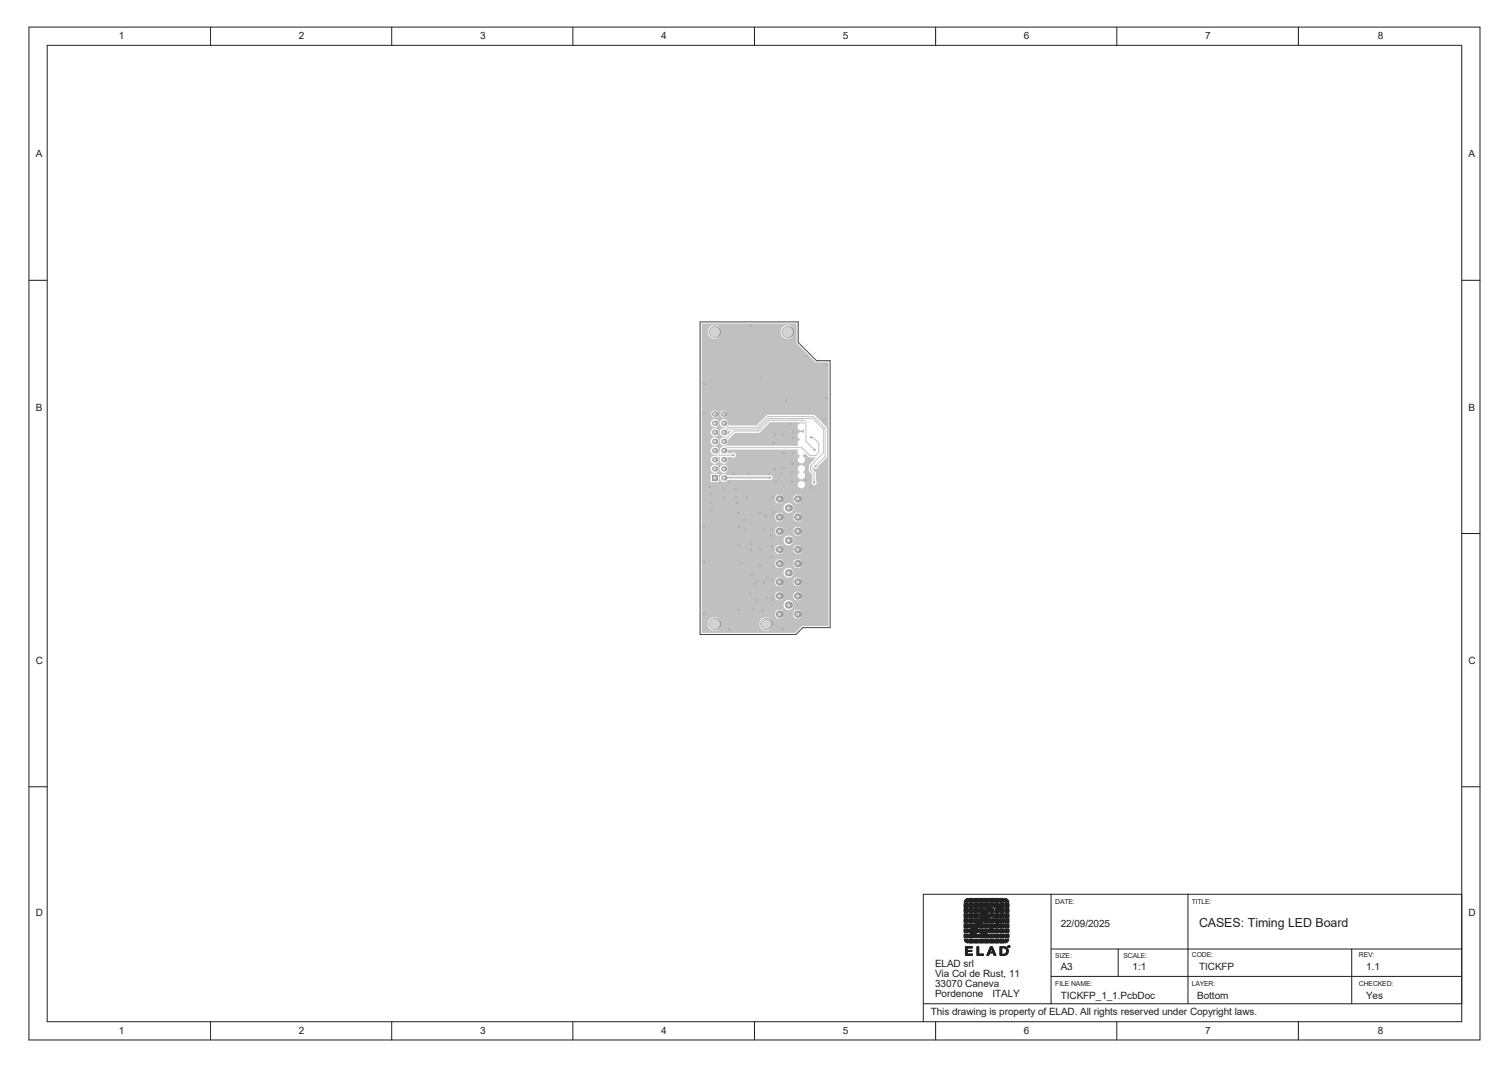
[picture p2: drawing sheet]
<svg xmlns="http://www.w3.org/2000/svg" width="420mm" height="297mm" viewBox="0 0 420 297" stroke-linecap="round" stroke-linejoin="round" font-family="sans-serif">
<defs><g id="words">
<text font-size="3.5" fill="#202020" x="333.7" y="258">CASES: Timing LED Board</text>
<g font-size="2.8" fill="#202020">
<text x="33.1" y="11">1</text>
<text x="83.2" y="11">2</text>
<text x="133.6" y="11">3</text>
<text x="184.1" y="11">4</text>
<text x="234.6" y="11">5</text>
<text x="285" y="11">6</text>
<text x="335.4" y="11">7</text>
<text x="383.5" y="11">8</text>
<text x="9.9" y="43.7">A</text>
<text x="408.7" y="43.7">A</text>
<text x="9.9" y="114.3">B</text>
<text x="408.7" y="114.3">B</text>
<text x="9.9" y="184.9">C</text>
<text x="408.7" y="184.9">C</text>
<text x="9.9" y="255">D</text>
<text x="295.2" y="258">22/09/2025</text>
<text x="408.7" y="255">D</text>
<text x="260.3" y="269.2">ELAD srl</text>
<text x="260.3" y="274.8">33070 Caneva</text>
<text x="260.3" y="272">Via Col de Rust, 11</text>
<text x="295.2" y="270">A3</text>
<text x="315.2" y="270">1:1</text>
<text x="333.7" y="270">TICKFP</text>
<text x="380.2" y="270">1.1</text>
<text x="260.3" y="277.5">Pordenone</text>
<text x="276.2" y="277.5">ITALY</text>
<text x="295.2" y="278">TICKFP_1_1.PcbDoc</text>
<text x="333.2" y="278">Bottom</text>
<text x="380.2" y="278">Yes</text>
<text x="33.1" y="287.8">1</text>
<text x="83.2" y="287.8">2</text>
<text x="133.6" y="287.8">3</text>
<text x="184.1" y="287.8">4</text>
<text x="234.6" y="287.8">5</text>
<text x="259" y="282.5">This drawing is property of ELAD. All rights reserved under Copyright laws.</text>
<text x="285" y="287.8">6</text>
<text x="335.4" y="287.8">7</text>
<text x="383.5" y="287.8">8</text>
</g>
<g font-size="1.9" fill="#202020">
<text x="293.7" y="251.5">DATE:</text>
<text x="331.7" y="251.5">TITLE:</text>
<text x="293.7" y="266.8">SIZE:</text>
<text x="312.7" y="266.8">SCALE:</text>
<text x="331.7" y="266.5">CODE:</text>
<text x="378.2" y="266.5">REV:</text>
<text x="293.7" y="274.5">FILE NAME:</text>
<text x="331.7" y="274.5">LAYER:</text>
<text x="378.2" y="274.5">CHECKED:</text>
</g>
</g></defs>
<g fill="none" stroke="#202020" stroke-width=".28">
<path d="M8.1 7.5h403.8v282h-403.8zM13.1 12.6h393.7v271.8h-393.7zM58.6 7.5v5.1M109 7.5v5.1M159.4 7.5v5.1M210 7.5v5.1M260.4 7.5v5.1M310.8 7.5v5.1M361.4 7.5v5.1M8.1 78h5M406.8 78h5.1M406.8 148.5h5.1"/>
<path d="M8.1 219h5M406.8 219h5.1M268.4 251.2h1M268.4 251.5h1M268.4 251.6h1M268.4 251.7h1M268.4 251.8h1M268.4 251.9h1M268.4 252h1M268.4 252.1h1M268.4 252.2h1M268.4 252.3h1"/>
<path d="M268.4 252.4h1M268.4 252.5h1M268.4 252.6h1M268.4 252.9h1M268.4 253h1M268.4 253.1h1M268.4 253.2h1M268.4 253.3h1M268.4 253.4h1M268.4 253.5h1M268.4 253.6h1M268.4 253.7h1"/>
<path d="M268.4 253.8h1M268.4 253.9h1M268.4 254h1M268.4 254.4h1M268.4 254.5h1M268.4 254.6h1M268.4 254.7h1M268.4 254.8h1M268.4 254.9h1M268.4 255h1M268.4 255.1h1M268.4 255.2h1"/>
<path d="M268.4 255.3h1M268.4 255.7h1M268.4 255.8h1M268.4 255.9h1M268.4 256h1M268.4 256.1h1M268.4 256.2h1M268.4 256.3h1M268.4 256.4h1M268.4 256.5h1M268.4 256.6h1M268.4 256.7h1"/>
<path d="M268.4 256.8h1M268.4 257.2h1M268.4 257.3h1M268.4 257.4h1M268.4 257.5h1M268.4 257.6h1M268.4 257.7h1M268.4 257.8h1M268.4 257.9h1M268.4 258h1M268.4 258.1h1M268.4 258.2h1"/>
<path d="M268.4 258.6h1M268.4 258.7h1M268.4 258.8h1M268.4 258.9h1M268.4 259h1M268.4 259.1h1M268.4 259.2h1M268.4 259.3h1M268.4 259.4h1M268.4 259.5h1M268.4 259.6h1M268.4 251.1h1"/>
<path d="M268.4 251h1M268.4 250.9h1M268.4 250.8h1M268.5 250.8h.9M268.5 250.7h.9M268.5 250.6h.9M268.6 250.6h.8M268.7 250.5h.7M268.7 250.4h.7M268.8 250.3h.6M268.9 250.3h.5M269 250.2h.4"/>
<path d="M269.2 250.1h.2M269.8 250.1h1.1M269.8 250.2h1.1M269.8 250.3h1.1M269.8 250.4h1.1M269.8 250.5h1.1M269.8 250.6h1.1M269.8 250.7h1.1M269.8 250.8h1.1M269.8 250.9h1.1M269.8 251h1.1M269.8 251.1h1.1"/>
<path d="M269.8 251.2h1.1M269.8 251.5h1.1M269.8 251.6h1.1M269.8 251.7h1.1M269.8 251.8h1.1M269.8 251.9h1.1M269.8 252h1.1M269.8 252.1h1.1M269.8 252.2h1.1M269.8 252.3h1.1M269.8 252.4h1.1M269.8 252.5h1.1"/>
<path d="M269.8 252.6h1.1M269.8 252.9h1.1M269.8 253h1.1M269.8 253.1h1.1M269.8 253.2h1.1M269.8 253.3h1.1M269.8 253.4h1.1M269.8 253.5h1.1M269.8 253.6h1.1M269.8 253.7h1.1M269.8 253.8h1.1M269.8 253.9h1.1"/>
<path d="M269.8 254h1.1M269.8 254.4h1.1M269.8 254.5h1.1M269.8 254.6h1.1M269.8 254.7h1.1M269.8 254.8h1.1M269.8 254.9h1.1M269.8 255h1.1M269.8 255.1h1.1M269.8 255.2h1.1M269.8 255.3h1.1M269.8 255.7h1.1"/>
<path d="M269.8 255.8h1.1M269.8 255.9h1.1M269.8 256h1.1M269.8 256.1h1.1M269.8 256.2h1.1M269.8 256.3h1.1M269.8 256.4h1.1M269.8 256.5h1.1M269.8 256.6h1.1M269.8 256.7h1.1M269.8 256.8h1.1M269.8 257.2h1.1"/>
<path d="M269.8 257.3h1.1M269.8 257.4h1.1M269.8 257.5h1.1M269.8 257.6h1M269.8 257.7h.9M269.8 257.8h.9M269.8 257.9h.8M269.8 258.1h.7M269.8 258.1h.6M269.8 258.7h.4M269.8 258.9h.4M269.8 259.1h.3"/>
<path d="M269.8 259.3h.3M269.8 259.5h.2M269.8 259.6h.2M270 259.4h-.2M270.1 259.2h-.3M270.1 259h-.3M270.2 259.6h1.5M270.2 258.8h-.4M270.2 259.5h1.5M270.2 259.7h1.4M270.2 259.3h1.6M270.2 259.8h1.4"/>
<path d="M270.2 259.9h1.4M270.3 259.9l1.4 .1M270.3 258.6l-.5 .1M270.3 259.1h1.5M270.4 258.9h1.4M270.4 258.7h1.4M270.4 258.2h-.6M270.5 258.5h1.4M270.5 258h-.7M270.6 258.3h1.5M270.6 257.8l-.8 .1M270.7 258.1h1.4"/>
<path d="M270.7 258.1h1.5M270.8 257.9h1.4M270.8 257.6l-1 .1M270.9 257.8h1.6M270.9 257.7h1.7M271.1 257.6h1.5M271.1 257.5h1.6M271.2 250.1h1.1M271.2 250.2h1.1M271.2 250.3h1.1M271.2 250.4h1.1M271.2 250.5h1.1"/>
<path d="M271.2 250.6h1.1M271.2 250.7h1.1M271.2 250.8h1.1M271.2 250.9h1.1M271.2 251h1.1M271.2 251.1h1.1M271.2 251.2h1.1M271.2 251.5h1.1M271.2 251.6h1.1M271.2 251.7h1.1M271.2 251.8h1.1M271.2 251.9h1.1"/>
<path d="M271.2 252h1.1M271.2 252.1h1.1M271.2 252.2h1.1M271.2 252.3h1.1M271.2 252.4h1.1M271.2 252.5h1.1M271.2 252.6h1.1M271.2 252.9h1.1M271.2 253h1.1M271.2 253.1h1.1M271.2 253.2h1.1M271.2 253.3h1.1"/>
<path d="M271.2 253.4h1.1M271.2 253.5h1.1M271.2 253.6h1.1M271.2 253.7h1.1M271.2 253.8h1.1M271.2 253.9h1.1M271.2 254h1.1M271.2 254.4h1.1M271.2 254.5h1.1M271.2 254.6h1.1M271.2 254.7h1.1M271.2 254.8h1.1"/>
<path d="M271.2 254.9h1.1M271.2 255h1.1M271.2 255.1h1.1M271.2 255.2h1.1M271.2 255.3h1.1M271.2 255.7h1.1M271.2 255.8h1.1M271.2 255.9h1.1M271.2 256h1.1M271.2 256.1h1.1M271.2 256.2h1.1M271.2 256.3h1.1"/>
<path d="M271.2 256.4h1M271.2 256.6h.7M271.2 256.8h.5M271.2 256.8h.4M271.2 257.2h.1M271.3 257.4h1.5M271.4 257.3h1.5M271.5 257.2h1.5M271.7 257h1.4M271.7 259.5l-1.5 .1M271.7 257h1.5M271.7 259.4h-1.5"/>
<path d="M271.8 259.2h-1.5M271.8 256.7h-.6M271.8 259h-1.5M271.8 258.8h-1.4M271.8 258.6l-1.4 .1M271.9 259.6h.4M271.9 256.8h1.5M271.9 259.5h.4M271.9 259.4h.4M271.9 259.3h.4M272 259.2h.3M272 259.1h.3"/>
<path d="M272 259h.3M272 258.9h.3M272 258.8h.3M272 258.7h.3M272 258.4h-1.5M272.1 256.5h-.9M272.1 258.2h-1.5M272.2 258h-1.5M272.2 256.6h1.4M272.3 258.2h.1M272.3 256.6h1.3M272.3 256.3l-1.1 .1"/>
<path d="M272.5 257.8l-1.7 .1M272.6 256.4h1.2M272.6 250.1h1.1M272.6 250.2h1.1M272.6 250.3h1.1M272.6 250.4h1.1M272.6 250.5h1.1M272.6 250.6h1.1M272.6 250.7h1.1M272.6 250.8h1.1M272.6 250.9h1.1M272.6 251h1.1"/>
<path d="M272.6 251.1h1.1M272.6 251.2h1.1M272.6 251.5h1.1M272.6 251.6h1.1M272.6 251.7h1.1M272.6 251.8h1.1M272.6 251.9h1.1M272.6 252h1.1M272.6 252.1h1.1M272.6 252.2h1.1M272.6 252.3h1.1M272.6 252.4h1.1"/>
<path d="M272.6 252.5h1.1M272.6 252.6h1.1M272.6 252.9h1.1M272.6 253h1.1M272.6 253.1h1.1M272.6 253.2h1.1M272.6 253.3h1M272.6 253.5h.8M272.6 253.6h.8M272.6 253.7h.7M272.6 253.8h.6M272.6 253.9h.5"/>
<path d="M272.6 254h.5M272.6 254.5h.1M272.6 254.6h.1M272.6 255.3v.1M272.6 255.7h.5M272.6 255.8h.5M272.6 255.8h.4M272.6 256h.3M272.6 256.1h.2M272.6 258h1.1M272.6 258.1h1.1M272.6 258.2h1.1"/>
<path d="M272.6 258.6h1.1M272.6 258.7h1.1M272.6 258.8h1.1M272.6 258.9h1.1M272.6 259h1.1M272.6 259.1h1.1M272.6 259.2h1.1M272.6 259.3h1.1M272.6 259.4h1.1M272.6 259.5h1.1M272.6 259.6h.9M272.6 257.6l-1.6 .1"/>
<path d="M272.6 257.9h1.1M272.7 257.9h1M272.7 260h.1M272.7 254.9h3.8M272.7 255h3.8M272.7 255.1h3.7M272.7 256.1l-.1 .1M272.7 254.4h-.1M272.7 254.7h1.7M272.8 257.8h.9M272.8 255.2h2.7M272.8 254.7h1.6"/>
<path d="M272.8 257.4l-1.6 .1M272.8 257.7h.9M272.8 255.3h2.7M272.8 254.6h1.6M272.8 255.3h2.6M272.8 256.3h1.2M272.9 254.5h1.4M272.9 257.6h.8M272.9 256.2h1.2M272.9 255.4h.9M272.9 257.5h.8M273 255.9h-.4"/>
<path d="M273 257.2l-1.6 .1M273 255.5h.8M273 257.5h.7M273 254.3h1.4M273.1 254.3h1.4M273.1 256.1h1.2M273.1 257.1h-1.5M273.1 255.5h.6M273.1 257.4h.6M273.1 256h1.4M273.1 257.3h.6M273.2 257.3h.5"/>
<path d="M273.2 253.8l-.6 .1M273.2 254.1h1.3M273.2 257.2h.5M273.3 254h1.3M273.3 253.9h1.3M273.3 253.6l-.7 .1M273.3 255.8h1.4M273.4 259.9h1.1M273.4 256.9h-1.6M273.4 253.8h1.3M273.5 255.8h1.2M273.5 253.7h1.2"/>
<path d="M273.5 259.8h1.1M273.6 253.4h-1M273.6 259.5l-1 .1M273.6 256.7h-1.6M273.6 256.5h-1.2M273.7 253.6h1.2M273.7 259.7h1.1M273.7 256.8h.1M273.7 253.5h1.2M273.8 259.6h1.1M273.9 255.6h.9M273.9 253.3h1.2"/>
<path d="M273.9 256.3l-1.2 .1M273.9 255.4h1.5M274 255.5h1.2M274 250.1h1.1M274 250.2h1.1M274 250.3h1.1M274 250.4h1.1M274 250.5h1.1M274 250.6h1.1M274 250.7h1.1M274 250.8h1.1M274 250.9h1.1"/>
<path d="M274 251h1.1M274 251.1h1.1M274 251.2h1.1M274 251.5h1.1M274 251.6h1.1M274 251.7h1.1M274 251.8h1.1M274 251.9h1.1M274 252h1.1M274 252.1h1.1M274 252.2h1.1M274 252.2h1"/>
<path d="M274 252.4h.7M274 252.4h.6M274 252.6h.5M274 252.9h.2M274 253h.1M274 256.5h1.1M274 256.6h1.1M274 256.7h1.1M274 256.8h1.1M274 257.2h1.1M274 257.3h1.1M274 257.4h1.1"/>
<path d="M274 257.5h1.1M274 257.6h1.1M274 257.7h1.1M274 257.8h1.1M274 257.9h1.1M274 258h1.1M274 258.1h1.1M274 258.2h1.1M274 258.7h.8M274 258.9h.6M274 258.9h.5M274 259.1h.2"/>
<path d="M274 259.3h.1M274.1 259.5h1M274.1 256.4h1M274.1 253.2h1.2M274.1 259.2h-.1M274.2 256.4h.9M274.2 253.1h1.2M274.2 256.1l-1.2 .1M274.3 259.3h1M274.3 256.3h.8M274.4 253h1.2M274.4 254.4h-1.5"/>
<path d="M274.4 259h-.4M274.4 259.9l-1.3 .1M274.4 252.9h1.2M274.5 256.2h.6M274.5 259.1h1M274.5 254.2h-1.4M274.5 254.5h.6M274.5 252.8h1.4M274.5 254.6h.5M274.6 254.5h.5M274.6 259.1h.9M274.6 254l-1.4 .1"/>
<path d="M274.6 252.5h-.6M274.6 256.2h.5M274.6 254.4h.5M274.6 253.8l-1.2 .1M274.6 255.9h-1.4M274.7 252.6h1.3M274.7 258.8h-.7M274.7 259.7l-1.1 .1M274.7 256.1h.4M274.8 253.9h.3M274.8 254h.3M274.8 256h.3"/>
<path d="M274.8 255.7h-1.2M274.8 258.9h.9M274.8 253.6l-1.3 .1M274.8 255.9h.3M274.9 258.9h.8M274.9 252.3h-.9M274.9 253.8h.2M274.9 255.8h.2M274.9 255.8h.1M275 253.7h.1M275 252.4h1.4M275 258.6l-1 .1"/>
<path d="M275 259.5l-1 .1M275 253.4h-1.2M275.1 252.4h1.4M275.1 254.7h1.4M275.2 255.5l-1.3 .1M275.2 259.4h-1M275.2 254.7h1.3M275.2 253.2l-1.2 .1M275.2 258.7h.7M275.3 254.6h1.2M275.4 258.5h.7M275.4 259.2h-1.1"/>
<path d="M275.4 250.1h1.1M275.4 250.2h1.1M275.4 250.3h1.1M275.4 250.4h1.1M275.4 250.5h1.1M275.4 250.6h1.1M275.4 250.7h1.1M275.4 250.8h1.1M275.4 250.9h1.1M275.4 251h1.1M275.4 251.1h1.1M275.4 251.2h1.1"/>
<path d="M275.4 251.6h.7M275.4 251.7h.5M275.4 251.8h.3M275.4 251.9h.3M275.4 252h.1M275.4 253.3h1.1M275.4 253.4h1.1M275.4 253.5h1.1M275.4 253.6h1.1M275.4 253.7h1.1M275.4 253.8h1.1M275.4 253.9h1.1"/>
<path d="M275.4 254h1.1M275.4 254.3h.1M275.4 255.7h1.1M275.4 255.8h1.1M275.4 255.9h1.1M275.4 256h1.1M275.4 256.1h1.1M275.4 256.2h1.1M275.4 256.3h1.1M275.4 256.4h1.1M275.4 256.5h1.1M275.4 256.6h1.1"/>
<path d="M275.4 256.7h1.1M275.4 256.8h1.1M275.4 257.2h1.1M275.4 257.3h1.1M275.4 257.4h1.1M275.4 257.5h.8M275.4 257.6h.8M275.4 257.7h.6M275.4 257.8h.6M275.4 257.9h.4M275.4 258.1h.1M275.4 259.4h1.1"/>
<path d="M275.4 259.5h1.1M275.4 259.6h1.1M275.5 258.3h.8M275.5 252.2h1.1M275.5 259.3h1M275.5 253l-1.2 .1M275.6 254.5h.9M275.6 258.3h.8M275.6 259.3h.9M275.6 252.2h1.3M275.6 253.2h.9M275.6 255.4h.2"/>
<path d="M275.6 259.2h.9M275.6 251.9l-.2 .1M275.6 259h-.9M275.6 254.4h.8M275.7 252.1h2.5M275.7 253.1h.8M275.7 252.8l-1.3 .1M275.7 258h-.3M275.7 259.1h.8M275.8 254.3h.5M275.8 252h2.3M275.8 259.1h.7"/>
<path d="M275.8 258.1h.7M275.8 259h.7M275.8 258.8h-.9M275.9 251.7l-.5 .1M275.9 254.3h.4M275.9 258.1h.7M275.9 258.9h.6M275.9 257.8l-.5 .1M275.9 252.7h-1.3M276 251.9h2.1M276 253h.5M276 254.2h.2"/>
<path d="M276 258.9h.5M276 258.6l-.7 .1M276 252.9h.5M276 251.8h2.1M276 258.8h.5M276.1 257.9h.7M276.1 257.6l-.7 .1M276.2 258.7h.3M276.2 252.5h-1.4M276.2 251.8h1.9M276.2 257.8h.7M276.2 258.4h-.8"/>
<path d="M276.3 255.4h.2M276.3 257.7h.6M276.5 255.3h.1M276.5 257.4l-1.1 .1M276.5 252.6h.1M276.5 258.2h-.9M276.5 255.2h.1M276.5 254.8h-3.8M276.5 251.5l-1.1 .1M276.5 252.3h-1.2M276.6 257.6h.5M276.6 257.5h.5"/>
<path d="M276.7 251.7h1.3M276.7 257.4h.9M276.7 258h-.7M276.7 251.6h1.2M276.8 257.3h.8M276.8 251.6h1M276.8 257.8l-.7 .1M276.9 250.1h1M276.9 250.2h1M276.9 250.3h1M276.9 250.4h1M276.9 250.5h1"/>
<path d="M276.9 250.6h1M276.9 250.7h1M276.9 250.8h1M276.9 250.9h1M276.9 251h1M276.9 251.1h1M276.9 251.2h1M276.9 252.4h.7M276.9 252.4h.8M276.9 252.5h.8M276.9 252.6h.8M276.9 252.9h.1"/>
<path d="M276.9 253h.1M276.9 253.6v.1M276.9 253.7h.1M276.9 253.8h.1M276.9 253.8l1 .1M276.9 253.9h1M276.9 254h1M276.9 254.4h1M276.9 254.5h1M276.9 254.6h1M276.9 254.7h1M276.9 254.8h1"/>
<path d="M276.9 254.9h1M276.9 255h1M276.9 255.1h1M276.9 255.2h1M276.9 255.3h1M276.9 255.7h1M276.9 255.8h1M276.9 255.9h1M276.9 256h1M276.9 256.1h1M276.9 256.2h1M276.9 256.3h1"/>
<path d="M276.9 256.4h.6M276.9 256.6h.5M276.9 256.8h.2M276.9 256.8h.1M276.9 258.1h1M276.9 258.2h1M276.9 258.6h1M276.9 258.7h1M276.9 258.8h1M276.9 258.9h1M276.9 259h1M276.9 259.1h1"/>
<path d="M276.9 259.2h1M276.9 259.3h1M276.9 259.4h1M276.9 259.5h1M276.9 259.6h1M276.9 258h1M277 252.3h.4M277 253.3h1M277 253.4h.9M277 253.2h1.1M277 253.1h1.1M277 257.9h.9"/>
<path d="M277 253.5h.8M277 257.6l-.7 .1M277 257.2h.7M277 253.6h.7M277.1 257h.8M277.1 251.5h.3M277.1 257.8h.8M277.1 253.6h.5M277.2 257.7h.7M277.2 253h1M277.3 252.9h.9M277.4 256.7h-.5"/>
<path d="M277.5 256.5h-.6M277.5 256.8h.6M277.5 257.4l-.9 .1M277.5 252.2h.7M277.6 256.6h.5M277.6 257.6h.3M277.7 257.5h.2M277.7 257.2l-.8 .1M277.7 253.8h.2M277.7 252.2h.5M277.8 252.8h.4M277.8 257.1h-.8"/>
<path d="M277.8 257.4h.1M277.8 256.5h.3M277.8 253.7h.1M277.8 256.3l-.9 .1M277.8 257.3h.1M277.9 257.3h.1M277.9 252.3h.3M277.9 253.7h.1M277.9 252.4h.3M277.9 252.5h.4M277.9 252.6h.4M278 253.2l-1 .1"/>
<path d="M278.1 256.9h-.9M278.1 256.7h-.5M278.2 253l-1.2 .1M278.2 252.8l-.5 .1M278.3 252.7h-.4M278.3 250.1h1.1M278.3 250.2h1.1M278.3 250.3h1.1M278.3 250.4h1.1M278.3 250.5h1.1M278.3 250.6h1.1M278.3 250.7h1.1"/>
<path d="M278.3 250.8h1.1M278.3 250.9h1.1M278.3 251h1.1M278.3 251.1h1.1M278.3 251.2h1.1M278.3 251.5h1.1M278.3 251.6h1.1M278.3 251.7h1.1M278.3 253.2h1.1M278.3 253.3h1.1M278.3 253.4h1.1M278.3 253.5h1.1"/>
<path d="M278.3 253.6h1.1M278.3 253.7h1.1M278.3 253.8h1.1M278.3 253.9h1.1M278.3 254h1.1M278.3 254.4h1.1M278.3 254.5h1.1M278.3 254.6h1.1M278.3 254.7h1.1M278.3 254.8h1.1M278.3 254.9h1.1M278.3 255h1.1"/>
<path d="M278.3 255.1h1.1M278.3 255.2h1.1M278.3 255.3h1.1M278.3 255.7h1.1M278.3 255.8h1.1M278.3 255.9h1.1M278.3 256h1.1M278.3 256.1h1.1M278.3 256.2h1.1M278.3 256.3h1.1M278.3 256.4h1.1M278.3 256.5h1.1"/>
<path d="M278.3 257.2h1.1M278.3 257.3h1.1M278.3 257.4h1.1M278.3 257.5h1.1M278.3 257.6h1.1M278.3 257.7h1.1M278.3 257.8h1.1M278.3 257.9h1.1M278.3 258h1.1M278.3 258.1h1.1M278.3 258.2h1.1M278.3 258.6h1.1"/>
<path d="M278.3 258.7h1.1M278.3 258.8h1.1M278.3 258.9h1.1M278.3 259h1.1M278.3 259.1h1.1M278.3 259.2h1.1M278.3 259.3h1.1M278.3 259.4h1.1M278.3 259.5h1.1M278.3 259.6h1.1M278.3 251.8h1.1M278.3 256.8h1.1"/>
<path d="M278.3 251.9h1.1M278.3 256.6h1.1M278.3 256.7h1.1M278.3 253.1h1.1M278.3 252h1.1M278.3 252.1h1.1M278.4 252.2h1M278.4 253h1M278.4 252.9h1M278.4 252.3h1M278.4 252.4h1M278.4 252.5h1"/>
<path d="M278.4 252.6h1M279.7 250.1h.2M279.7 250.2h.5M279.7 250.3h.5M279.7 250.3h.6M279.7 250.4h.7M279.7 250.5h.8M279.7 250.5l.9 .1M279.7 250.6h.9M279.7 250.7h.9M279.7 250.7l1 .1M279.7 250.8h1"/>
<path d="M279.7 250.9h1M279.7 250.9l1 .1M279.7 251h1.1M279.7 251.1h1.1M279.7 251.2h1.1M279.7 251.5h1.1M279.7 251.6h1.1M279.7 251.7h1.1M279.7 251.8h1.1M279.7 251.9h1.1M279.7 252h1.1M279.7 252.1h1.1"/>
<path d="M279.7 252.2h1.1M279.7 252.3h1.1M279.7 252.4h1.1M279.7 252.5h1.1M279.7 252.6h1.1M279.7 252.9h1.1M279.7 253h1.1M279.7 253.1h1.1M279.7 253.2h1.1M279.7 253.3h1.1M279.7 253.4h1.1M279.7 253.5h1.1"/>
<path d="M279.7 253.6h1.1M279.7 253.7h1.1M279.7 253.8h1.1M279.7 253.9h1.1M279.7 254h1.1M279.7 254.4h1.1M279.7 254.5h1.1M279.7 254.6h1.1M279.7 254.7h1.1M279.7 254.8h1.1M279.7 254.9h1.1M279.7 255h1.1"/>
<path d="M279.7 255.1h1.1M279.7 255.2h1.1M279.7 255.3h1.1M279.7 255.7h1.1M279.7 255.8h1.1M279.7 255.9h1.1M279.7 256h1.1M279.7 256.1h1.1M279.7 256.2h1.1M279.7 256.3h1.1M279.7 256.4h1.1M279.7 256.5h1.1"/>
<path d="M279.7 256.6h1.1M279.7 256.7h1.1M279.7 256.8h1.1M279.7 257.2h1.1M279.7 257.3h1.1M279.7 257.4h1.1M279.7 257.5h1.1M279.7 257.6h1.1M279.7 257.7h1.1M279.7 257.8h1.1M279.7 257.9h1.1M279.7 258h1.1"/>
<path d="M279.7 258.1h1.1M279.7 258.2h1.1M279.7 258.6h1.1M279.7 258.7h1.1M279.7 258.8h1.1M279.7 258.9h1.1M279.7 259h1.1M279.7 259.1h1.1M279.7 259.2h1.1M279.7 259.3h1.1M279.7 259.4h1.1M279.7 259.5h1.1"/>
<path d="M279.7 259.6h1.1M292.5 248.9v30.5M330.6 248.9v30.5M406.8 248.9h-149.8v35.5M257 279.4h149.8M268.4 260h1M268.4 260.1h1M268.4 260.2h1M268.4 260.3h1M268.4 260.4h1M268.4 260.5h1M268.4 260.6h1"/>
<path d="M268.4 260.7h1M268.4 260.8h1M268.4 260.9h1M268.4 261h1M268.4 261.5h1M268.4 261.6h1M268.4 261.7h1M268.4 261.8h1M268.5 261.8h.9M268.5 261.9h.9M268.6 262h.8M268.7 262.1h.7"/>
<path d="M268.7 263.5h1.9M268.7 263.6h1.9M268.7 263.7h1.9M268.7 263.8h1.9M268.7 264h.5M268.7 264.1h.5M268.7 264.2h.5M268.7 264.3h.5M268.7 264.4h.5M268.7 264.5h1.8M268.7 264.6h1.8M268.7 264.7h1.8"/>
<path d="M268.7 264.8h1.8M268.7 264.9h.5M268.7 265h.5M268.7 265.1h.5M268.7 265.2h.5M268.7 265.3h.5M268.7 265.4h.5M268.7 265.5h.5M268.7 265.6h1.9M268.7 265.7h1.9M268.7 265.8h1.9M268.7 265.9h1.9"/>
<path d="M268.7 262.2h.7M268.8 262.2h.6M268.9 262.3h.5M269 262.4h.4M269.1 262.4h.3M269.8 260h.3M269.8 260.1h.3M269.8 260.1l.4 .1M269.8 260.2h.4M269.8 260.3h.4M269.8 260.4h.5M269.8 260.5h.6"/>
<path d="M269.8 260.6h.6M269.8 260.6h.7M269.8 260.7h.8M269.8 260.8h.8M269.8 260.8h.9M269.8 260.9h1M269.8 261h1.1M269.8 261.5h1.1M269.8 261.6h1.1M269.8 261.7h1.1M269.8 261.8h1.1M269.8 261.9h1.1"/>
<path d="M269.8 262h1.1M269.8 262.1h1.1M269.8 262.2h1.1M269.8 262.3h1.1M269.8 262.4h1.1M270.3 260h1.4M270.3 260.1h1.5M270.3 260.1h3.8M270.4 260.2h3.6M270.4 260.3h3.5M270.5 260.4h3.3M270.5 260.4h3.2"/>
<path d="M270.6 260.5h3M270.6 263.9h-1.9M270.7 260.6h2.8M270.7 260.6h2.7M270.8 260.7h2.5M270.9 260.8h2.2M271 260.8h2M271.2 260.9h1.7M271.2 261.5h1.1M271.2 261.6h1.1M271.2 261.7h1.1M271.2 261.8h1.1"/>
<path d="M271.2 261.9h1.1M271.2 262h1.1M271.2 262.1h1.1M271.2 262.2h1.1M271.2 262.3h1.1M271.2 262.4h1.1M271.5 261h1.1M271.9 263.5h.5M271.9 263.6h.5M271.9 263.7h.5M271.9 263.8h.5M271.9 263.9h.5"/>
<path d="M271.9 264h.5M271.9 264.1h.5M271.9 264.2h.5M271.9 264.3h.5M271.9 264.4h.5M271.9 264.5h.5M271.9 264.6h.5M271.9 264.7h.5M271.9 264.8h.5M271.9 264.9h.5M271.9 265h.5M271.9 265.1h.5"/>
<path d="M271.9 265.2h.5M271.9 265.3h.5M271.9 265.4h.5M271.9 265.5h.5M271.9 265.6h1.8M271.9 265.7h1.8M271.9 265.8h1.8M271.9 265.9h1.8M272.6 260.1h1.6M272.6 261.5h1.1M272.6 261.6h1.1M272.6 261.7h1.1"/>
<path d="M272.6 261.8h1.1M272.6 261.9h1.1M272.6 262h1.1M272.6 262.1h1.1M272.6 262.2h1.1M272.6 262.3h1.1M272.6 262.4h1.1M272.6 260h1.6M273 261h.7M273.1 261h.6M273.2 260.9h.5M273.4 260.8h.3"/>
<path d="M273.5 260.8h.2M273.6 260.7h.1M274 260.4h1.1M274 260.5h1.1M274 260.6h1.1M274 260.7h1.1M274 260.8h1.1M274 260.9h1.1M274 261h1.1M274 261.5h1.1M274 261.6h1.1M274 261.7h1.1"/>
<path d="M274 261.8h1.1M274 261.9h1.1M274 262h1.1M274 262.1h1.1M274 262.2h1.1M274 262.3h1.1M274 262.4h1.1M274.1 260.4h1M274.1 260.3h1M274.3 260.2h.8M274.5 260.1h.6M274.6 260h.5"/>
<path d="M274.7 265.9h.5M274.8 265.7h.4M274.8 265.5h.5M274.9 265.5h.4M274.9 265.3h.5M274.9 265.3h2M275 265.2h1.9M275 265.1h1.8M275.1 265h.4M275.1 264.9h.4M275.2 264.8h.4M275.2 264.7h.4"/>
<path d="M275.2 265.8h-.5M275.2 264.5h.5M275.3 265.6h-.5M275.3 264.4h.4M275.3 264.3h.5M275.4 265.4h-.5M275.4 264.2h.4M275.4 264.1h.4M275.4 260h1.1M275.4 260.1h1.1M275.4 260.2h1.1M275.4 260.3h1.1"/>
<path d="M275.4 260.4h1.1M275.4 260.5h1.1M275.4 260.6h1.1M275.4 260.7h1.1M275.4 260.8h1.1M275.4 260.9h1.1M275.4 261h1.1M275.4 261.5h1.1M275.4 261.6h1.1M275.4 261.7h1.1M275.4 261.8h1.1M275.4 261.9h1.1"/>
<path d="M275.4 262h1.1M275.4 262.1h1.1M275.4 262.2h1.1M275.4 262.3h1.1M275.4 262.4h1.1M275.5 264h.9M275.5 263.9h.8M275.5 263.8h.8M275.6 263.8h.7M275.6 264.8l-.5 .1M275.6 263.7h.7M275.6 263.6h.6"/>
<path d="M275.7 263.6h.5M275.7 264.6h-.5M275.7 263.5h.5M275.7 264.4l-.4 .1M275.8 264.2l-.4 .1M275.9 264l-.5 .1M276 264l.4 .1M276 264.1h.4M276 264.2h.4M276 264.2l.5 .1M276.1 264.3h.4M276.1 264.4h.4"/>
<path d="M276.1 264.4l.5 .1M276.1 264.5h.5M276.2 264.6h.4M276.2 264.7h.5M276.2 264.8h.5M276.2 264.8l.5 .1M276.3 264.9h.4M276.3 265h.5M276.4 265.3h.5M276.5 265.4h.5M276.5 265.5h.5M276.5 265.6h.5"/>
<path d="M276.6 265.7h.5M276.6 265.8h.5M276.7 265.9h.5M276.9 260h1M276.9 260.1h1M276.9 260.2h1M276.9 260.3h1M276.9 260.4h1M276.9 260.5h1M276.9 260.6h1M276.9 260.7h1M276.9 260.8h1"/>
<path d="M276.9 260.9h1M276.9 261h1M276.9 261.5h1M276.9 261.6h1M276.9 261.7h1M276.9 261.8h1M276.9 261.9h1M276.9 262h1M276.9 262.1h1M276.9 262.2h1M276.9 262.3h1M276.9 262.4h1"/>
<path d="M278.3 260h1.1M278.3 260.1h1.1M278.3 260.2h1.1M278.3 260.3h1.1M278.3 260.4h1.1M278.3 260.5h1.1M278.3 260.6h1.1M278.3 260.7h1.1M278.3 260.8h1.1M278.3 260.9h1.1M278.3 261h1.1M278.3 261.5h1.1"/>
<path d="M278.3 261.6h1.1M278.3 261.7h1.1M278.3 261.8h1.1M278.3 261.9h1.1M278.3 262h1.1M278.3 262.1h1.1M278.3 262.2h1.1M278.3 262.3h1.1M278.3 262.4h1.1M278.3 263.5h1.3M278.3 263.6h1.6M278.3 263.6h1.7"/>
<path d="M278.3 263.7h1.9M278.3 263.8h1.9M278.3 263.8h2M278.3 263.9h.5M278.3 264h.5M278.3 264.1h.5M278.3 264.2h.5M278.3 264.3h.5M278.3 264.4h.5M278.3 264.5h.5M278.3 264.6h.5M278.3 264.7h.5"/>
<path d="M278.3 264.8h.5M278.3 264.9h.5M278.3 265h.5M278.3 265.1h.5M278.3 265.2h.5M278.3 265.3h.5M278.3 265.4h.5M278.3 265.5h.5M278.3 265.6h2M278.3 265.7h1.9M278.3 265.9h1.6M278.3 265.9h1.4"/>
<path d="M279.5 263.9h.9M279.7 260h1.1M279.7 260.1h1.1M279.7 260.2h1.1M279.7 260.3h1.1M279.7 260.4h1.1M279.7 260.5h1.1M279.7 260.6h1.1M279.7 260.7h1.1M279.7 260.8h1.1M279.7 260.9h1.1M279.7 261h1.1"/>
<path d="M279.7 261.6h1.1M279.7 261.6h1M279.7 261.8h1M279.7 261.9h.9M279.7 262h.9M279.7 262.1h.8M279.7 262.2h.7M279.7 262.3h.5M279.7 262.4h.4M279.7 265.5h.7M279.8 264h.6M279.8 265.5h.6"/>
<path d="M279.9 264l.6 .1M280 264.1h.5M280 265.3h.5M280 262.4l-.3 .1M280 264.2h.5M280 264.2l.5 .1M280.1 265.2h.4M280.1 264.3h.4M280.1 265.1h.5M280.1 264.4h.5M280.1 265.8h-1.8M280.1 264.4l.5 .1"/>
<path d="M280.1 265h.5M280.1 264.5h.5M280.1 264.9h.5M280.1 264.6h.5M280.1 264.7h.5M280.1 264.8h.5M280.3 262.2l-.6 .1M280.5 265.4h-.6M280.5 263.5h.1M280.5 263.6h.1M280.5 263.4h.1M280.5 265.2l-.5 .1"/>
<path d="M280.5 263.7h.2M280.5 262l-.8 .1M280.6 265l-.5 .1M280.7 263.8h.2M280.7 261.8l-1 .1M280.7 263.2h.2M280.7 263.4h.2M280.7 263.4h.1M280.7 263.5h.2M280.7 263.6h.1M280.7 263.3h-.2M280.7 261.7h-1"/>
<path d="M280.8 261.5h-1.1M280.8 263.6h.1M280.8 263.6l.1 .1M280.9 263.3h.1M280.9 263.4v.1M281 263.4h.1M281 263.6h.1M281 263.7h-.1M281 263.5h.1M292.5 264.2h114.3M292.5 271.8h114.3M311.2 264.2v7.6"/>
<path d="M376.2 264.2v15.2M58.6 284.4v5.1M109 284.4v5.1M159.4 284.4v5.1M210 284.4v5.1M260.4 284.4v5.1M310.8 284.4v5.1M361.4 284.4v5.1"/>
</g>
<path d="M194.9 89.6h27.3v5.7l5 5.1h3.8v74.3h-7.6l-1.9 1.9h-26.6z" fill="none" stroke="#404040" stroke-width=".28"/>
<g fill="#d2d2d2">
<circle cx="220" cy="118" r=".15"/>
<circle cx="220.8" cy="120.3" r=".15"/>
<circle cx="220.7" cy="122" r=".15"/>
<circle cx="225.6" cy="135.7" r=".15"/>
<circle cx="224.4" cy="133.6" r=".15"/>
<circle cx="220.4" cy="134.1" r=".15"/>
<circle cx="217.5" cy="131.8" r=".15"/>
<circle cx="218.1" cy="130.2" r=".15"/>
<circle cx="218.1" cy="126.1" r=".15"/>
<circle cx="217.9" cy="121.1" r=".15"/>
<circle cx="220.5" cy="131.4" r=".15"/>
<circle cx="220.6" cy="129.2" r=".15"/>
<circle cx="220.6" cy="126.1" r=".15"/>
<circle cx="197.9" cy="137.6" r=".15"/>
<circle cx="197.9" cy="140" r=".15"/>
<circle cx="198" cy="141.8" r=".15"/>
<circle cx="209.1" cy="151.4" r=".15"/>
<circle cx="204.8" cy="136.1" r=".15"/>
<circle cx="205.1" cy="140" r=".15"/>
<circle cx="207.8" cy="138.6" r=".15"/>
<circle cx="197.5" cy="135.5" r=".15"/>
<circle cx="204.1" cy="126.7" r=".15"/>
<circle cx="214.3" cy="132.9" r=".15"/>
<circle cx="204.1" cy="131.9" r=".15"/>
<circle cx="205.6" cy="146.6" r=".15"/>
<circle cx="211.5" cy="157.3" r=".15"/>
<circle cx="207.2" cy="144.8" r=".15"/>
<circle cx="212.6" cy="147.5" r=".15"/>
<circle cx="205.5" cy="142.9" r=".15"/>
<circle cx="209.1" cy="153.1" r=".15"/>
<circle cx="207.5" cy="147.6" r=".15"/>
<circle cx="203" cy="134.2" r=".15"/>
<circle cx="204.8" cy="138.3" r=".15"/>
<circle cx="209.1" cy="159.9" r=".15"/>
<circle cx="213" cy="143.6" r=".15"/>
<circle cx="227" cy="129.8" r=".15"/>
<circle cx="226.7" cy="125.2" r=".15"/>
<circle cx="215.7" cy="120.9" r=".15"/>
<circle cx="229.4" cy="116.7" r=".15"/>
<circle cx="215.9" cy="134.1" r=".15"/>
<circle cx="225.7" cy="121.7" r=".15"/>
<circle cx="226.6" cy="134.3" r=".15"/>
<circle cx="215.7" cy="130.5" r=".15"/>
<circle cx="215.3" cy="123.3" r=".15"/>
<circle cx="214.8" cy="147.4" r=".15"/>
<circle cx="215" cy="138.4" r=".15"/>
<circle cx="201.6" cy="138.6" r=".15"/>
<circle cx="201.6" cy="136.4" r=".15"/>
<circle cx="211.4" cy="142.8" r=".15"/>
<circle cx="215.3" cy="142.6" r=".15"/>
<circle cx="214.8" cy="149.2" r=".15"/>
<circle cx="214.6" cy="155.1" r=".15"/>
<circle cx="208.8" cy="165.1" r=".15"/>
<circle cx="210.6" cy="167.2" r=".15"/>
<circle cx="210.1" cy="162.8" r=".15"/>
<circle cx="213.3" cy="166.3" r=".15"/>
<circle cx="210.6" cy="161.9" r=".15"/>
<circle cx="205.6" cy="169.8" r=".15"/>
<circle cx="217.8" cy="175" r=".15"/>
<circle cx="215" cy="161.5" r=".15"/>
<circle cx="214.8" cy="166.9" r=".15"/>
<circle cx="213.6" cy="160.7" r=".15"/>
<circle cx="212.3" cy="170" r=".15"/>
<circle cx="209.7" cy="169.6" r=".15"/>
<circle cx="214.9" cy="152.1" r=".15"/>
<circle cx="211.5" cy="152.9" r=".15"/>
<circle cx="195.9" cy="115" r=".15"/>
<circle cx="195.9" cy="146.5" r=".15"/>
<circle cx="195.9" cy="156.5" r=".15"/>
<circle cx="196" cy="170.8" r=".15"/>
<circle cx="203" cy="175.2" r=".15"/>
<circle cx="212.6" cy="162.1" r=".15"/>
<circle cx="206.3" cy="156.8" r=".15"/>
<circle cx="205.7" cy="151.7" r=".15"/>
<circle cx="208.3" cy="131.8" r=".15"/>
<circle cx="214" cy="131.9" r=".15"/>
<circle cx="218.7" cy="111.5" r=".15"/>
<circle cx="211.7" cy="105.2" r=".15"/>
<circle cx="196.1" cy="106.8" r=".15"/>
<circle cx="208.8" cy="90.6" r=".15"/>
<circle cx="224.4" cy="99.1" r=".15"/>
<circle cx="230" cy="101.6" r=".15"/>
<circle cx="230" cy="110.8" r=".15"/>
</g>
<path d="M195.3 90.1v86.1h26l2-1.9h7.3v-73.4l-3.5-.1-5.3-5.2-.1-5.5zM197.7 90.9l1.1-.4v1.8h-1.8l.2-.8zM199 90.5a1.89 1.89 0 0 1 1.8 1.8h-1.8zM218 90.9l1.1-.4v1.8h-1.8l.2-.8zM219.4 90.5a1.89 1.89 0 0 1 1.7 1.8h-1.7zM197 92.5h1.8v1.8a1.89 1.89 0 0 1-1.8-1.8zM199 92.5h1.8a1.9 1.9 0 0 1-1.8 1.8zM217.3 92.5h1.8v1.8a1.89 1.89 0 0 1-1.8-1.8zM219.4 92.5h1.7a1.9 1.9 0 0 1-1.7 1.8zM198.3 114.5l.5-.2v.8h-.9zM200.8 114.5l.5-.2v.8h-.8zM199 114.3l.5 .2 .4 .6h-.9zM201.6 114.3l.7 .3 .2 .5h-.9zM197.9 115.4h.9v.9l-.5-.2zM199 115.4h.9l-.2 .5-.7 .4zM200.5 115.4h.8v.9l-.5-.2zM201.6 115.4h.9l-.2 .5-.7 .4zM197.8 117.8a1.15 1.15 0 0 1 2.3 0 1.15 1.15 0 0 1-2.3 0zM200.6 117.1a1.14 1.14 0 0 1 1.4-.3 1.14 1.14 0 0 1 .5 1.3l.3 .3h7.7l3.2-2.9h12.9l3.4 3.4 .2 .4-.1 8-2.4 2.5a.78 .78 0 0 1-.7 .7 .78 .78 0 0 1-.8-.5v.7l.9 .9v2.2a.71 .71 0 0 1 0 1 .71 .71 0 0 1-1 0 .71 .71 0 0 1 0-1v-1.7l-.9-1-.1-1.5 1.9-2.2-1.8-.1-1.1-1.1-.8 .6a1.08 1.08 0 0 1 .7 1.7 1.08 1.08 0 0 1-1.8 0 1.08 1.08 0 0 1 .6-1.6 1.15 1.15 0 0 1-.6-1.8h-19.5l-.2 1.1h1.1a.71 .71 0 0 1 1 0 .71 .71 0 0 1 0 1 .71 .71 0 0 1-.9 0h-1.2a1.22 1.22 0 0 1-1 1.9 1.22 1.22 0 0 1-1.1-1.9h-.4l-.7-.7a1.14 1.14 0 0 1-1.5-1 1.14 1.14 0 0 1 1.2-1.2 1.14 1.14 0 0 1 1 1.5l.4 .3a1.34 1.34 0 0 1 .2-1.4 1.34 1.34 0 0 1 1.3-.5l.4-.1h19.8a1.31 1.31 0 0 1 .6-1.8 1.05 1.05 0 0 1-.5-1.6 1.05 1.05 0 0 1 1.6-.2v-.9a1.08 1.08 0 0 1-1.5 0 1.08 1.08 0 0 1 0-1.6 1.08 1.08 0 0 1 1.5 0l-.3-.5h-9.1l-3 2.9-6.8 .1-2.1 2a1.14 1.14 0 0 1-.9 1.5 1.14 1.14 0 0 1-1.3-1.2 1.14 1.14 0 0 1 1.5-1l1.7-1.7-.8-.1a1.16 1.16 0 0 1-.9 1.5 1.16 1.16 0 0 1-1.4-1 1.16 1.16 0 0 1 1.2-1.3l.4-.1-.2-.2a1.13 1.13 0 0 1-1.3-.4 1.13 1.13 0 0 1 .1-1.4zM197.8 120.3a1.15 1.15 0 0 1 2.3 0 1.15 1.15 0 0 1-2.3 0zM197.8 122.9a1.15 1.15 0 0 1 2.3 0 1.15 1.15 0 0 1-2.3 0zM197.8 128a1.15 1.15 0 0 1 2.3 0 1.15 1.15 0 0 1-2.3 0zM197.8 130.5a1.15 1.15 0 0 1 2.3 0 1.15 1.15 0 0 1-2.3 0zM200.3 130.5a1.15 1.15 0 0 1 2.3 0 1.15 1.15 0 0 1-2.3 0zM200.6 132.3l.7-.4 1 .4h11.7a.71 .71 0 0 1 1 .6 .71 .71 0 0 1-1 .7h-11.6a1.14 1.14 0 0 1-1.6 .4 1.14 1.14 0 0 1-.2-1.7zM222.2 129.8a1.07 1.07 0 0 1 1.7 .1 1.07 1.07 0 0 1-.4 1.6 1.01 1.01 0 0 1 .3 1.5 1.01 1.01 0 0 1-1.5 0 1.01 1.01 0 0 1 .3-1.5 1.23 1.23 0 0 1-.4-1.7zM197.8 131.9h2.2v2.3h-2.2zM222 134.9a1.05 1.05 0 0 1 2.1 0 1.05 1.05 0 0 1-2.1 0zM215.9 138.1l.9-.5v1.2h-1.1zM221 138.1l.9-.5v1.2h-1.2zM222.1 137.6l.9 .5 .3 .7h-1.2zM217 137.6l.9 .5 .3 .7h-1.2zM215.7 139h1.1v1.1l-.7-.2zM217 139h1.2l-.3 .7-.8 .4zM220.7 139h1.2v1.1l-.7-.2zM222.1 139h1.2l-.5 .9-.7 .2zM218.1 141.4a1.4 1.4 0 0 1 2.8 0 1.4 1.4 0 0 1-2.8 0zM215.9 143.2l.9-.5v1.1h-1.1zM221 143.2l.9-.5v1.1h-1.2zM222.1 142.7l.9 .5 .3 .6h-1.2zM217 142.7l.9 .5 .3 .6h-1.2zM215.7 144.1h1.1v1.1l-.7-.2zM217 144.1h1.2l-.5 .9-.7 .2zM220.7 144.1h1.2v1.1l-.7-.2zM222.1 144.1h1.2l-.5 .9-.7 .2zM215.9 147.1l.9-.5v1.2h-1.1zM221 147.1l.9-.5v1.2h-1.2zM222.1 146.6l.9 .5 .3 .7h-1.2zM217 146.6l.9 .5 .3 .7h-1.2zM215.7 148h1.1v1.1l-.9-.4zM217 148h1.2l-.3 .7-.8 .4zM220.7 148h1.2v1.1l-.9-.4zM222.1 148h1.2l-.3 .7-.8 .4zM218.1 150.4a1.4 1.4 0 0 1 2.8 0 1.4 1.4 0 0 1-2.8 0zM215.9 152.2l.9-.5v1.1h-1.1zM221 152.2l.9-.5v1.1h-1.2zM222.1 151.7l.9 .5 .3 .6h-1.2zM217 151.7l.9 .5 .3 .6h-1.2zM215.7 153.1h1.1v1.1l-.9-.5zM217 153.1h1.2l-.3 .6-.8 .5zM220.7 153.1h1.2v1.1l-.9-.5zM222.1 153.1h1.2l-.3 .6-.8 .5zM216.1 155.9l.7-.3v1.2h-1.1zM221.2 155.9l.7-.3v1.2h-1.2zM222.1 155.6l.9 .5 .3 .7h-1.2zM217 155.6l.9 .5 .3 .7h-1.2zM215.7 157h1.1v1.1l-.9-.4zM217 157h1.2l-.3 .7-.8 .4zM220.7 157h1.2v1.1l-.9-.4zM222.1 157h1.2l-.3 .7-.8 .4zM218.1 159.4a1.4 1.4 0 0 1 2.8 0 1.4 1.4 0 0 1-2.8 0zM216.1 161l.7-.3v1.1h-1.1zM221.2 161l.7-.3v1.1h-1.2zM222.1 160.7l.7 .3 .5 .8h-1.2zM217 160.7l.7 .3 .5 .8h-1.2zM215.7 162.1h1.1v1.1l-.9-.5zM217 162.1h1.2l-.3 .6-.8 .5zM220.7 162.1h1.2v1.1l-.9-.5zM222.1 162.1h1.2l-.3 .6-.8 .5zM215.9 165.1l.9-.5v1.2h-1.1zM221 165.1l.9-.5v1.2h-1.2zM222.1 164.6l.9 .5 .3 .7h-1.2zM217 164.6l.9 .5 .3 .7h-1.2zM215.7 166h1.1v1.1l-.7-.2zM217 166h1.2l-.5 .9-.7 .2zM220.7 166h1.2v1.1l-.7-.2zM222.1 166h1.2l-.5 .9-.7 .2zM218.1 168.4a1.4 1.4 0 0 1 2.8 0 1.4 1.4 0 0 1-2.8 0zM215.9 170.2l.9-.5v1.1h-1.1zM221 170.2l.9-.5v1.1h-1.2zM222.1 169.7l.9 .5 .3 .6h-1.2zM217 169.7l.9 .5 .3 .6h-1.2zM215.7 171.1h1.1v1.1l-.7-.2zM217 171.1h1.2l-.5 .9-.7 .2zM220.7 171.1h1.2v1.1l-.7-.2zM222.1 171.1h1.2l-.5 .9-.7 .2zM197.7 172.2l1.1-.4v1.8h-1.8l.2-.8zM199 171.8a1.89 1.89 0 0 1 1.8 1.8h-1.8zM212 172.2l1.1-.4v1.8h-1.8l.3-.8zM213.4 171.8a1.89 1.89 0 0 1 1.7 1.8h-1.7zM197 173.8h1.8v1.8a1.89 1.89 0 0 1-1.8-1.8zM199 173.8h1.8a1.9 1.9 0 0 1-1.8 1.8zM211.3 173.8h1.8v1.8a1.9 1.9 0 0 1-1.8-1.8zM213.4 173.8h1.7a1.9 1.9 0 0 1-1.7 1.8z" fill-rule="evenodd" fill="#c0c0c0"/>
<path d="M201.5 117.8l1.1 1.2h8.2l2.9-3h12.7l3.3 3.3v7.8l-2.7 2.7M198.9 125.4l1.3 1.3h3.9M201.5 120.3l.8-.8h8.7l2.9-3h12.3l2.9 3v6.6l-3.5 3.5v1.3l1 .9v2.5M201.5 122.9l2.9-2.9h6.8l3-3h9.5l.6 .6v5.2l2.4 2.4M204.1 126.7h.1M225.7 121.7h.6l1.6 1.6v2.6l-.9 .9h-1.6l-2.2-2.2h-20.9l-.8 .8" fill="none" stroke="#c0c0c0" stroke-width=".28"/>
<path d="M214.3 132.9l-12.8 .1" fill="none" stroke="#c0c0c0" stroke-width=".51"/>
<circle cx="220" cy="118" r=".33" fill="#a0a0a0"/>
<circle cx="220" cy="118" r=".15" fill="#d2d2d2"/>
<circle cx="220.8" cy="120.3" r=".33" fill="#a0a0a0"/>
<circle cx="220.8" cy="120.3" r=".15" fill="#d2d2d2"/>
<circle cx="220.7" cy="122" r=".33" fill="#a0a0a0"/>
<circle cx="220.7" cy="122" r=".15" fill="#d2d2d2"/>
<circle cx="225.6" cy="135.7" r=".33" fill="#a0a0a0"/>
<circle cx="225.6" cy="135.7" r=".15" fill="#d2d2d2"/>
<circle cx="224.4" cy="133.6" r=".33" fill="#a0a0a0"/>
<circle cx="224.4" cy="133.6" r=".15" fill="#d2d2d2"/>
<circle cx="220.4" cy="134.1" r=".33" fill="#a0a0a0"/>
<circle cx="220.4" cy="134.1" r=".15" fill="#d2d2d2"/>
<circle cx="217.5" cy="131.8" r=".33" fill="#a0a0a0"/>
<circle cx="217.5" cy="131.8" r=".15" fill="#d2d2d2"/>
<circle cx="218.1" cy="130.2" r=".33" fill="#a0a0a0"/>
<circle cx="218.1" cy="130.2" r=".15" fill="#d2d2d2"/>
<circle cx="218.1" cy="126.1" r=".33" fill="#a0a0a0"/>
<circle cx="218.1" cy="126.1" r=".15" fill="#d2d2d2"/>
<circle cx="217.9" cy="121.1" r=".33" fill="#a0a0a0"/>
<circle cx="217.9" cy="121.1" r=".15" fill="#d2d2d2"/>
<circle cx="220.5" cy="131.4" r=".33" fill="#a0a0a0"/>
<circle cx="220.5" cy="131.4" r=".15" fill="#d2d2d2"/>
<circle cx="220.6" cy="129.2" r=".33" fill="#a0a0a0"/>
<circle cx="220.6" cy="129.2" r=".15" fill="#d2d2d2"/>
<circle cx="220.6" cy="126.1" r=".33" fill="#a0a0a0"/>
<circle cx="220.6" cy="126.1" r=".15" fill="#d2d2d2"/>
<circle cx="197.9" cy="137.6" r=".33" fill="#a0a0a0"/>
<circle cx="197.9" cy="137.6" r=".15" fill="#d2d2d2"/>
<circle cx="197.9" cy="140" r=".33" fill="#a0a0a0"/>
<circle cx="197.9" cy="140" r=".15" fill="#d2d2d2"/>
<circle cx="198" cy="141.8" r=".33" fill="#a0a0a0"/>
<circle cx="198" cy="141.8" r=".15" fill="#d2d2d2"/>
<circle cx="209.1" cy="151.4" r=".33" fill="#a0a0a0"/>
<circle cx="209.1" cy="151.4" r=".15" fill="#d2d2d2"/>
<circle cx="204.8" cy="136.1" r=".33" fill="#a0a0a0"/>
<circle cx="204.8" cy="136.1" r=".15" fill="#d2d2d2"/>
<circle cx="205.1" cy="140" r=".33" fill="#a0a0a0"/>
<circle cx="205.1" cy="140" r=".15" fill="#d2d2d2"/>
<circle cx="207.8" cy="138.6" r=".33" fill="#a0a0a0"/>
<circle cx="207.8" cy="138.6" r=".15" fill="#d2d2d2"/>
<circle cx="197.5" cy="135.5" r=".33" fill="#a0a0a0"/>
<circle cx="197.5" cy="135.5" r=".15" fill="#d2d2d2"/>
<circle cx="204.1" cy="126.7" r=".33" fill="#a0a0a0"/>
<circle cx="204.1" cy="126.7" r=".15" fill="#d2d2d2"/>
<circle cx="214.3" cy="132.9" r=".33" fill="#a0a0a0"/>
<circle cx="214.3" cy="132.9" r=".15" fill="#d2d2d2"/>
<circle cx="204.1" cy="131.9" r=".33" fill="#a0a0a0"/>
<circle cx="204.1" cy="131.9" r=".15" fill="#d2d2d2"/>
<circle cx="205.6" cy="146.6" r=".33" fill="#a0a0a0"/>
<circle cx="205.6" cy="146.6" r=".15" fill="#d2d2d2"/>
<circle cx="211.5" cy="157.3" r=".33" fill="#a0a0a0"/>
<circle cx="211.5" cy="157.3" r=".15" fill="#d2d2d2"/>
<circle cx="207.2" cy="144.8" r=".33" fill="#a0a0a0"/>
<circle cx="207.2" cy="144.8" r=".15" fill="#d2d2d2"/>
<circle cx="212.6" cy="147.5" r=".33" fill="#a0a0a0"/>
<circle cx="212.6" cy="147.5" r=".15" fill="#d2d2d2"/>
<circle cx="205.5" cy="142.9" r=".33" fill="#a0a0a0"/>
<circle cx="205.5" cy="142.9" r=".15" fill="#d2d2d2"/>
<circle cx="209" cy="153.1" r=".33" fill="#a0a0a0"/>
<circle cx="209.1" cy="153.1" r=".15" fill="#d2d2d2"/>
<circle cx="207.5" cy="147.6" r=".33" fill="#a0a0a0"/>
<circle cx="207.5" cy="147.6" r=".15" fill="#d2d2d2"/>
<circle cx="203" cy="134.2" r=".33" fill="#a0a0a0"/>
<circle cx="203" cy="134.2" r=".15" fill="#d2d2d2"/>
<circle cx="204.8" cy="138.3" r=".33" fill="#a0a0a0"/>
<circle cx="204.8" cy="138.3" r=".15" fill="#d2d2d2"/>
<circle cx="209.1" cy="159.9" r=".33" fill="#a0a0a0"/>
<circle cx="209.1" cy="159.9" r=".15" fill="#d2d2d2"/>
<circle cx="213" cy="143.6" r=".33" fill="#a0a0a0"/>
<circle cx="213" cy="143.6" r=".15" fill="#d2d2d2"/>
<circle cx="227" cy="129.8" r=".33" fill="#a0a0a0"/>
<circle cx="227" cy="129.8" r=".15" fill="#d2d2d2"/>
<circle cx="226.7" cy="125.2" r=".33" fill="#a0a0a0"/>
<circle cx="226.7" cy="125.2" r=".15" fill="#d2d2d2"/>
<circle cx="215.7" cy="120.9" r=".33" fill="#a0a0a0"/>
<circle cx="215.7" cy="120.9" r=".15" fill="#d2d2d2"/>
<circle cx="229.4" cy="116.7" r=".33" fill="#a0a0a0"/>
<circle cx="229.4" cy="116.7" r=".15" fill="#d2d2d2"/>
<circle cx="215.9" cy="134.1" r=".33" fill="#a0a0a0"/>
<circle cx="215.9" cy="134.1" r=".15" fill="#d2d2d2"/>
<circle cx="225.7" cy="121.7" r=".33" fill="#a0a0a0"/>
<circle cx="225.7" cy="121.7" r=".15" fill="#d2d2d2"/>
<circle cx="226.6" cy="134.3" r=".33" fill="#a0a0a0"/>
<circle cx="226.6" cy="134.3" r=".15" fill="#d2d2d2"/>
<circle cx="215.7" cy="130.5" r=".33" fill="#a0a0a0"/>
<circle cx="215.7" cy="130.5" r=".15" fill="#d2d2d2"/>
<circle cx="215.3" cy="123.3" r=".33" fill="#a0a0a0"/>
<circle cx="215.3" cy="123.3" r=".15" fill="#d2d2d2"/>
<circle cx="214.8" cy="147.4" r=".33" fill="#a0a0a0"/>
<circle cx="214.8" cy="147.4" r=".15" fill="#d2d2d2"/>
<circle cx="215" cy="138.4" r=".33" fill="#a0a0a0"/>
<circle cx="215" cy="138.4" r=".15" fill="#d2d2d2"/>
<circle cx="201.6" cy="138.6" r=".33" fill="#a0a0a0"/>
<circle cx="201.6" cy="138.6" r=".15" fill="#d2d2d2"/>
<circle cx="201.6" cy="136.4" r=".33" fill="#a0a0a0"/>
<circle cx="201.6" cy="136.4" r=".15" fill="#d2d2d2"/>
<circle cx="211.4" cy="142.8" r=".33" fill="#a0a0a0"/>
<circle cx="211.4" cy="142.8" r=".15" fill="#d2d2d2"/>
<circle cx="215.3" cy="142.6" r=".33" fill="#a0a0a0"/>
<circle cx="215.3" cy="142.6" r=".15" fill="#d2d2d2"/>
<circle cx="214.8" cy="149.2" r=".33" fill="#a0a0a0"/>
<circle cx="214.8" cy="149.2" r=".15" fill="#d2d2d2"/>
<circle cx="214.6" cy="155.1" r=".33" fill="#a0a0a0"/>
<circle cx="214.6" cy="155.1" r=".15" fill="#d2d2d2"/>
<circle cx="208.8" cy="165.1" r=".33" fill="#a0a0a0"/>
<circle cx="208.8" cy="165.1" r=".15" fill="#d2d2d2"/>
<circle cx="210.6" cy="167.2" r=".33" fill="#a0a0a0"/>
<circle cx="210.6" cy="167.2" r=".15" fill="#d2d2d2"/>
<circle cx="210.1" cy="162.8" r=".33" fill="#a0a0a0"/>
<circle cx="210.1" cy="162.8" r=".15" fill="#d2d2d2"/>
<circle cx="213.3" cy="166.3" r=".33" fill="#a0a0a0"/>
<circle cx="213.3" cy="166.3" r=".15" fill="#d2d2d2"/>
<circle cx="210.6" cy="161.9" r=".33" fill="#a0a0a0"/>
<circle cx="210.6" cy="161.9" r=".15" fill="#d2d2d2"/>
<circle cx="205.6" cy="169.8" r=".33" fill="#a0a0a0"/>
<circle cx="205.6" cy="169.8" r=".15" fill="#d2d2d2"/>
<circle cx="217.8" cy="175" r=".33" fill="#a0a0a0"/>
<circle cx="217.8" cy="175" r=".15" fill="#d2d2d2"/>
<circle cx="215" cy="161.5" r=".33" fill="#a0a0a0"/>
<circle cx="215" cy="161.5" r=".15" fill="#d2d2d2"/>
<circle cx="214.8" cy="166.9" r=".33" fill="#a0a0a0"/>
<circle cx="214.8" cy="166.9" r=".15" fill="#d2d2d2"/>
<circle cx="213.6" cy="160.7" r=".33" fill="#a0a0a0"/>
<circle cx="213.6" cy="160.7" r=".15" fill="#d2d2d2"/>
<circle cx="212.3" cy="170" r=".33" fill="#a0a0a0"/>
<circle cx="212.3" cy="170" r=".15" fill="#d2d2d2"/>
<circle cx="209.7" cy="169.6" r=".33" fill="#a0a0a0"/>
<circle cx="209.7" cy="169.6" r=".15" fill="#d2d2d2"/>
<circle cx="214.9" cy="152.1" r=".33" fill="#a0a0a0"/>
<circle cx="214.9" cy="152.1" r=".15" fill="#d2d2d2"/>
<circle cx="211.5" cy="152.9" r=".33" fill="#a0a0a0"/>
<circle cx="211.5" cy="152.9" r=".15" fill="#d2d2d2"/>
<circle cx="195.9" cy="115" r=".33" fill="#a0a0a0"/>
<circle cx="195.9" cy="115" r=".15" fill="#d2d2d2"/>
<circle cx="195.9" cy="146.5" r=".33" fill="#a0a0a0"/>
<circle cx="195.9" cy="146.5" r=".15" fill="#d2d2d2"/>
<circle cx="195.9" cy="156.5" r=".33" fill="#a0a0a0"/>
<circle cx="195.9" cy="156.5" r=".15" fill="#d2d2d2"/>
<circle cx="196" cy="170.8" r=".33" fill="#a0a0a0"/>
<circle cx="196" cy="170.8" r=".15" fill="#d2d2d2"/>
<circle cx="203" cy="175.2" r=".33" fill="#a0a0a0"/>
<circle cx="203" cy="175.2" r=".15" fill="#d2d2d2"/>
<circle cx="212.6" cy="162.1" r=".33" fill="#a0a0a0"/>
<circle cx="212.6" cy="162.1" r=".15" fill="#d2d2d2"/>
<circle cx="206.3" cy="156.8" r=".33" fill="#a0a0a0"/>
<circle cx="206.3" cy="156.8" r=".15" fill="#d2d2d2"/>
<circle cx="205.7" cy="151.7" r=".33" fill="#a0a0a0"/>
<circle cx="205.7" cy="151.7" r=".15" fill="#d2d2d2"/>
<circle cx="208.3" cy="131.8" r=".33" fill="#a0a0a0"/>
<circle cx="208.3" cy="131.8" r=".15" fill="#d2d2d2"/>
<circle cx="214" cy="131.9" r=".33" fill="#a0a0a0"/>
<circle cx="214" cy="131.9" r=".15" fill="#d2d2d2"/>
<circle cx="218.7" cy="111.5" r=".33" fill="#a0a0a0"/>
<circle cx="218.7" cy="111.5" r=".15" fill="#d2d2d2"/>
<circle cx="211.7" cy="105.2" r=".33" fill="#a0a0a0"/>
<circle cx="211.7" cy="105.2" r=".15" fill="#d2d2d2"/>
<circle cx="196.1" cy="106.8" r=".33" fill="#a0a0a0"/>
<circle cx="196.1" cy="106.8" r=".15" fill="#d2d2d2"/>
<circle cx="208.8" cy="90.6" r=".33" fill="#a0a0a0"/>
<circle cx="208.8" cy="90.6" r=".15" fill="#d2d2d2"/>
<circle cx="224.4" cy="99.1" r=".33" fill="#a0a0a0"/>
<circle cx="224.4" cy="99.1" r=".15" fill="#d2d2d2"/>
<circle cx="230" cy="101.6" r=".33" fill="#a0a0a0"/>
<circle cx="230" cy="101.6" r=".15" fill="#d2d2d2"/>
<circle cx="230" cy="110.8" r=".33" fill="#a0a0a0"/>
<circle cx="230" cy="110.8" r=".15" fill="#d2d2d2"/>
<circle cx="222" cy="171" r="1" fill="#a0a0a0"/>
<circle cx="222" cy="171" r=".5" fill="#d2d2d2"/>
<circle cx="222" cy="165.9" r="1" fill="#a0a0a0"/>
<circle cx="222" cy="165.9" r=".5" fill="#d2d2d2"/>
<circle cx="222" cy="162" r="1" fill="#a0a0a0"/>
<circle cx="222" cy="162" r=".5" fill="#d2d2d2"/>
<circle cx="222" cy="156.9" r="1" fill="#a0a0a0"/>
<circle cx="222" cy="156.9" r=".5" fill="#d2d2d2"/>
<circle cx="219.5" cy="159.4" r="1" fill="#a0a0a0"/>
<circle cx="219.5" cy="159.4" r=".5" fill="#d2d2d2"/>
<circle cx="219.5" cy="168.4" r="1" fill="#a0a0a0"/>
<circle cx="219.5" cy="168.4" r=".5" fill="#d2d2d2"/>
<circle cx="216.9" cy="162" r="1" fill="#a0a0a0"/>
<circle cx="216.9" cy="162" r=".5" fill="#d2d2d2"/>
<circle cx="216.9" cy="165.9" r="1" fill="#a0a0a0"/>
<circle cx="216.9" cy="165.9" r=".5" fill="#d2d2d2"/>
<circle cx="216.9" cy="171" r="1" fill="#a0a0a0"/>
<circle cx="216.9" cy="171" r=".5" fill="#d2d2d2"/>
<circle cx="216.9" cy="156.9" r="1" fill="#a0a0a0"/>
<circle cx="216.9" cy="156.9" r=".5" fill="#d2d2d2"/>
<circle cx="213.2" cy="173.7" r="1.65" fill="#a0a0a0"/>
<circle cx="213.2" cy="173.7" r="1.45" fill="#d2d2d2"/>
<circle cx="198.9" cy="173.7" r="1.65" fill="#a0a0a0"/>
<circle cx="198.9" cy="173.7" r="1.45" fill="#d2d2d2"/>
<circle cx="222" cy="153" r="1" fill="#a0a0a0"/>
<circle cx="222" cy="153" r=".5" fill="#d2d2d2"/>
<circle cx="222" cy="147.9" r="1" fill="#a0a0a0"/>
<circle cx="222" cy="147.9" r=".5" fill="#d2d2d2"/>
<circle cx="222" cy="144" r="1" fill="#a0a0a0"/>
<circle cx="222" cy="144" r=".5" fill="#d2d2d2"/>
<circle cx="222" cy="138.9" r="1" fill="#a0a0a0"/>
<circle cx="222" cy="138.9" r=".5" fill="#d2d2d2"/>
<circle cx="219.5" cy="150.4" r="1" fill="#a0a0a0"/>
<circle cx="219.5" cy="150.4" r=".5" fill="#d2d2d2"/>
<circle cx="219.5" cy="141.4" r="1" fill="#a0a0a0"/>
<circle cx="219.5" cy="141.4" r=".5" fill="#d2d2d2"/>
<circle cx="216.9" cy="153" r="1" fill="#a0a0a0"/>
<circle cx="216.9" cy="153" r=".5" fill="#d2d2d2"/>
<circle cx="216.9" cy="147.9" r="1" fill="#a0a0a0"/>
<circle cx="216.9" cy="147.9" r=".5" fill="#d2d2d2"/>
<circle cx="216.9" cy="144" r="1" fill="#a0a0a0"/>
<circle cx="216.9" cy="144" r=".5" fill="#d2d2d2"/>
<circle cx="216.9" cy="138.9" r="1" fill="#a0a0a0"/>
<circle cx="216.9" cy="138.9" r=".5" fill="#d2d2d2"/>
<circle cx="201.5" cy="133" r=".75" fill="#a0a0a0"/>
<circle cx="201.5" cy="133" r=".45" fill="#d2d2d2"/>
<circle cx="201.5" cy="130.5" r=".75" fill="#a0a0a0"/>
<circle cx="201.5" cy="130.5" r=".45" fill="#d2d2d2"/>
<path d="M198.2 132.3h1.5v1.5h-1.5z" fill-rule="evenodd" fill="#a0a0a0"/>
<circle cx="198.9" cy="133" r=".45" fill="#d2d2d2"/>
<circle cx="198.9" cy="130.5" r=".75" fill="#a0a0a0"/>
<circle cx="198.9" cy="130.5" r=".45" fill="#d2d2d2"/>
<circle cx="201.5" cy="128" r=".75" fill="#a0a0a0"/>
<circle cx="201.5" cy="128" r=".45" fill="#d2d2d2"/>
<circle cx="198.9" cy="128" r=".75" fill="#a0a0a0"/>
<circle cx="198.9" cy="128" r=".45" fill="#d2d2d2"/>
<circle cx="201.5" cy="125.4" r=".75" fill="#a0a0a0"/>
<circle cx="201.5" cy="125.4" r=".45" fill="#d2d2d2"/>
<circle cx="198.9" cy="125.4" r=".75" fill="#a0a0a0"/>
<circle cx="198.9" cy="125.4" r=".45" fill="#d2d2d2"/>
<circle cx="198.9" cy="122.9" r=".75" fill="#a0a0a0"/>
<circle cx="198.9" cy="122.9" r=".45" fill="#d2d2d2"/>
<circle cx="201.5" cy="122.9" r=".75" fill="#a0a0a0"/>
<circle cx="201.5" cy="122.9" r=".45" fill="#d2d2d2"/>
<circle cx="201.5" cy="120.3" r=".75" fill="#a0a0a0"/>
<circle cx="201.5" cy="120.3" r=".45" fill="#d2d2d2"/>
<circle cx="198.9" cy="120.3" r=".75" fill="#a0a0a0"/>
<circle cx="198.9" cy="120.3" r=".45" fill="#d2d2d2"/>
<circle cx="198.9" cy="117.8" r=".75" fill="#a0a0a0"/>
<circle cx="198.9" cy="117.8" r=".45" fill="#d2d2d2"/>
<circle cx="201.5" cy="117.8" r=".75" fill="#a0a0a0"/>
<circle cx="201.5" cy="117.8" r=".45" fill="#d2d2d2"/>
<circle cx="198.9" cy="115.3" r=".75" fill="#a0a0a0"/>
<circle cx="198.9" cy="115.3" r=".45" fill="#d2d2d2"/>
<circle cx="201.5" cy="115.3" r=".75" fill="#a0a0a0"/>
<circle cx="201.5" cy="115.3" r=".45" fill="#d2d2d2"/>
<circle cx="219.2" cy="92.4" r="1.65" fill="#a0a0a0"/>
<circle cx="219.2" cy="92.4" r="1.45" fill="#d2d2d2"/>
<circle cx="198.9" cy="92.4" r="1.65" fill="#a0a0a0"/>
<circle cx="198.9" cy="92.4" r="1.45" fill="#d2d2d2"/>
<use href="#words"/>
</svg>
